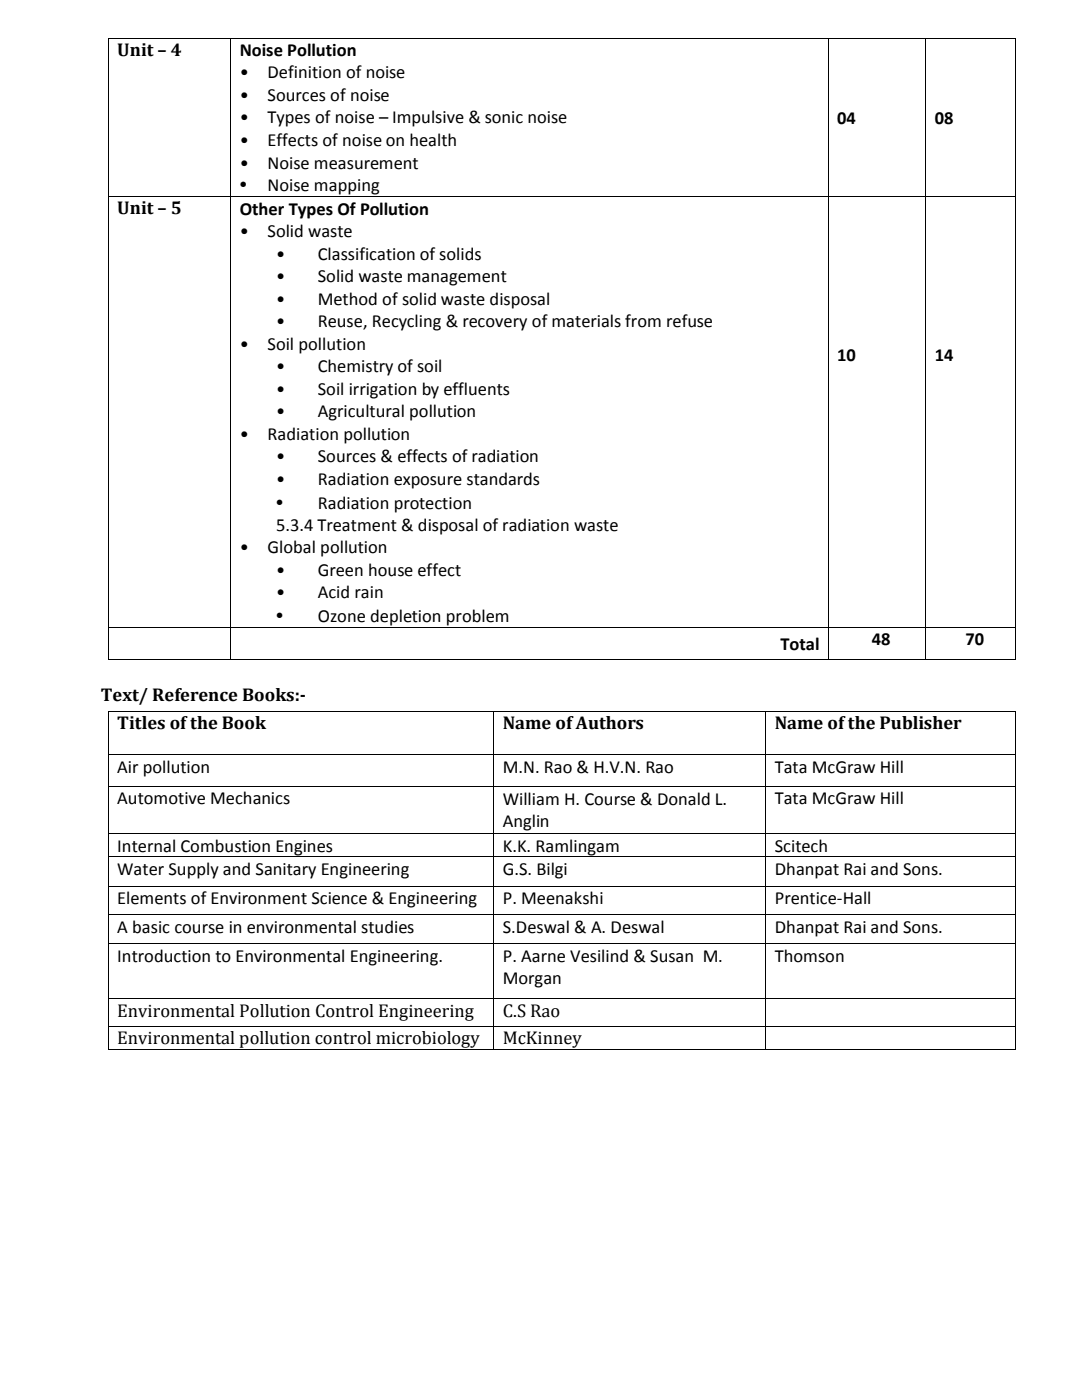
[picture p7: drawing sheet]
<svg xmlns="http://www.w3.org/2000/svg" width="216mm" height="279mm" viewBox="0 0 216 279" stroke-linecap="round" stroke-linejoin="round" font-family="sans-serif">
<defs><g id="words">
<g font-size="4">
<text x="47.8" y="38.2">•</text>
<text x="55.1" y="101.5">•</text>
<text x="55.1" y="124.2">•</text>
</g>
<g font-size="3.7">
<text x="23.4" y="11.1">Unit – 4</text>
<text x="47.8" y="11.2">Noise Pollution</text>
<text x="47.8" y="15.7">•</text>
<text x="53.4" y="15.7">Definition of noise</text>
<text x="47.8" y="20.2">•</text>
<text x="53.4" y="20.2">Sources of noise</text>
<text x="47.8" y="29.1">•</text>
<text x="47.8" y="24.6">•</text>
<text x="53.4" y="24.6">Types of noise – Impulsive &amp; sonic noise</text>
<text x="53.4" y="29.1">Effects of noise on health</text>
<text x="167" y="24.7">04</text>
<text x="186.5" y="24.7">08</text>
<text x="47.8" y="33.7">•</text>
<text x="53.4" y="33.7">Noise measurement</text>
<text x="53.4" y="38.2">Noise mapping</text>
<text x="23.4" y="42.8">Unit – 5</text>
<text x="47.8" y="42.9">Other Types Of Pollution</text>
<text x="47.8" y="47.3">•</text>
<text x="53.4" y="47.3">Solid waste</text>
<text x="55.1" y="51.8">•</text>
<text x="63.4" y="51.8">Classification of solids</text>
<text x="55.1" y="56.3">•</text>
<text x="63.4" y="56.3">Solid waste management</text>
<text x="55.1" y="65.3">•</text>
<text x="55.1" y="60.8">•</text>
<text x="63.4" y="65.3">Reuse, Recycling &amp; recovery of materials from refuse</text>
<text x="63.4" y="60.8">Method of solid waste disposal</text>
<text x="47.8" y="69.8">•</text>
<text x="53.4" y="69.8">Soil pollution</text>
<text x="55.1" y="74.3">•</text>
<text x="63.4" y="74.3">Chemistry of soil</text>
<text x="167" y="72.1">10</text>
<text x="186.5" y="72.1">14</text>
<text x="55.1" y="78.8">•</text>
<text x="55.1" y="83.3">•</text>
<text x="63.4" y="83.3">Agricultural pollution</text>
<text x="63.4" y="78.8">Soil irrigation by effluents</text>
<text x="47.8" y="87.8">•</text>
<text x="53.4" y="87.8">Radiation pollution</text>
<text x="55.1" y="92.2">•</text>
<text x="63.4" y="92.2">Sources &amp; effects of radiation</text>
<text x="55.1" y="96.8">•</text>
<text x="63.4" y="96.8">Radiation exposure standards</text>
<text x="63.4" y="101.5">Radiation protection</text>
<text x="55.1" y="106">5.3.4 Treatment &amp; disposal of radiation waste</text>
<text x="47.8" y="110.4">•</text>
<text x="53.4" y="110.4">Global pollution</text>
<text x="55.1" y="114.9">•</text>
<text x="55.1" y="119.4">•</text>
<text x="63.4" y="119.4">Acid rain</text>
<text x="63.4" y="114.9">Green house effect</text>
<text x="63.4" y="124.2">Ozone depletion problem</text>
<text x="155.7" y="129.6">Total</text>
<text x="174" y="128.8">48</text>
<text x="192.7" y="128.8">70</text>
<text x="20.1" y="139.9">Text/ Reference Books:-</text>
<text x="23.4" y="145.5">Titles of the Book</text>
<text x="100.3" y="145.5">Name of Authors</text>
<text x="154.6" y="145.5">Name of the Publisher</text>
<text x="23.4" y="154.2">Air pollution</text>
<text x="100.3" y="154.2">M.N. Rao &amp; H.V.N. Rao</text>
<text x="154.6" y="154.2">Tata McGraw Hill</text>
<text x="23.4" y="160.5">Automotive Mechanics</text>
<text x="100.3" y="160.6">William H. Course &amp; Donald L.</text>
<text x="154.6" y="160.5">Tata McGraw Hill</text>
<text x="100.3" y="165">Anglin</text>
<text x="23.4" y="170">Internal Combustion Engines</text>
<text x="100.3" y="170">K.K. Ramlingam</text>
<text x="154.6" y="170">Scitech</text>
<text x="23.4" y="174.5">Water Supply and Sanitary Engineering</text>
<text x="100.3" y="174.6">G.S. Bilgi</text>
<text x="154.6" y="174.6">Dhanpat Rai and Sons.</text>
<text x="23.4" y="180.5">Elements of Environment Science &amp; Engineering</text>
<text x="100.3" y="180.5">P. Meenakshi</text>
<text x="154.6" y="180.5">Prentice-Hall</text>
<text x="23.4" y="186.2">A basic course in environmental studies</text>
<text x="23.4" y="192">Introduction to Environmental Engineering.</text>
<text x="100.3" y="186.2">S.Deswal &amp; A. Deswal</text>
<text x="100.3" y="192">P. Aarne Vesilind &amp; Susan M.</text>
<text x="154.6" y="186.2">Dhanpat Rai and Sons.</text>
<text x="154.6" y="192">Thomson</text>
<text x="100.3" y="196.5">Morgan</text>
<text x="23.4" y="202.9">Environmental Pollution Control Engineering</text>
<text x="100.3" y="202.9">C.S Rao</text>
<text x="23.4" y="208.4">Environmental pollution control microbiology</text>
<text x="100.3" y="208.4">McKinney</text>
</g>
</g></defs>
<g fill="#000">
<path d="M21.5 7.5h.2v.2h-.2zM21.5 7.5l.2 .2zM46 7.7h.1zM46 7.5l.1 .2zM165.2 7.7h.1zM165.2 7.5l.1 .2zM184.7 7.7h.1zM184.7 7.5l.1 .2zM202.5 7.5h.1v.2h-.1zM202.5 7.5l.1 .2zM21.5 39.2h.2v.2h-.2zM46 39.2h.1v.2h-.1z"/>
<path d="M165.2 39.2h.1v.2h-.1zM184.7 39.2h.1v.2h-.1zM202.5 39.2h.1v.2h-.1zM21.5 125.2h.2v.1h-.2zM21.5 131.6l.2 .1zM46 125.2h.1v.1h-.1zM46 131.6l.1 .1zM165.2 125.2h.1v.1h-.1zM165.2 131.6l.1 .1zM184.7 125.2h.1v.1h-.1zM184.7 131.6l.1 .1zM202.5 125.2h.1v.1h-.1z"/>
<path d="M202.5 131.6l.1 .1zM21.5 141.9h.2v.1h-.2zM21.5 141.9l.2 .1zM21.5 150.5h.2v.2h-.2zM21.5 156.8h.2v.2h-.2zM98.5 142h.1zM98.5 141.9l.1 .1zM98.5 150.5h.1v.2h-.1zM98.5 156.8h.1v.2h-.1zM152.7 142h.2zM152.7 141.9l.2 .1zM152.7 150.5h.2v.2h-.2z"/>
<path d="M152.7 156.8h.2v.2h-.2zM202.5 141.9h.1v.1h-.1zM202.5 141.9l.1 .1zM202.5 150.5h.1v.2h-.1zM202.5 156.8h.1v.2h-.1zM21.5 166.3h.2v.2h-.2zM21.5 170.9h.2v.2h-.2zM21.5 176.8h.2v.2h-.2zM98.5 166.3h.1v.2h-.1zM98.5 170.9h.1v.2h-.1zM98.5 176.8h.1v.2h-.1zM152.7 166.3h.2v.2h-.2z"/>
<path d="M152.7 170.9h.2v.2h-.2zM152.7 176.8h.2v.2h-.2zM202.5 166.3h.1v.2h-.1zM202.5 170.9h.1v.2h-.1zM202.5 176.8h.1v.2h-.1zM21.5 182.5h.2v.2h-.2zM21.5 188.3h.2v.2h-.2zM21.5 199.3h.2v.2h-.2zM98.5 182.5h.1v.2h-.1zM98.5 188.3h.1v.2h-.1zM98.5 199.3h.1v.2h-.1zM152.7 182.5h.2v.2h-.2z"/>
<path d="M152.7 188.3h.2v.2h-.2zM152.7 199.3h.2v.2h-.2zM202.5 182.5h.1v.2h-.1zM202.5 188.3h.1v.2h-.1zM202.5 199.3h.1v.2h-.1zM21.5 204.8h.2v.1h-.2zM21.5 209.3l.2 .2zM98.5 204.8h.1v.1h-.1zM98.5 209.3l.1 .2zM152.7 204.8h.2v.1h-.2zM152.7 209.3l.2 .2zM202.5 204.8h.1v.1h-.1z"/>
<path d="M202.5 209.3l.1 .2z"/>
</g>
<g fill="none" stroke="#000" stroke-width=".2">
<path d="M21.6 7.7v31.5M21.7 7.6h24.3M46 7.7v31.5M46.1 7.6h119.1M165.2 7.7v31.5M165.3 7.6h19.4M184.7 7.7v31.5M184.8 7.6h17.7M202.6 7.7v31.5M21.6 39.4v85.8M21.7 39.3h24.3M46 39.4v85.8"/>
<path d="M46.1 39.3h119.1M165.2 39.4v85.8M165.3 39.3h19.4M184.7 39.4v85.8M184.8 39.3h17.7M202.6 39.4v85.8M21.6 125.3v6.3M21.7 125.2h24.3M21.7 131.7h24.3M46 125.3v6.3M46.1 125.2h119.1M46.1 131.7h119.1"/>
<path d="M165.2 125.3v6.3M165.3 125.2h19.4M165.3 131.7h19.4M184.7 125.3v6.3M184.8 125.2h17.7M184.8 131.7h17.7M202.6 125.3v6.3M21.6 142v8.5M21.6 150.7v6.1M21.6 157v9.3M21.7 141.9h76.8M21.7 150.6h76.8"/>
<path d="M21.7 156.9h76.8M98.5 142v8.5M98.5 150.7v6.1M98.5 157v9.3M98.6 141.9h54.1M98.6 150.6h54.1M98.6 156.9h54.1M152.8 142v8.5M152.8 150.7v6.1M152.8 157v9.3M152.9 141.9h49.6M152.9 150.6h49.6"/>
<path d="M152.9 156.9h49.6M202.6 142v8.5M202.6 150.7v6.1M202.6 157v9.3M21.6 166.5v4.4M21.6 171.1v5.7M21.6 177v5.5M21.7 166.4h76.8M21.7 171h76.8M21.7 176.8h76.8M98.5 166.5v4.4M98.5 171.1v5.7"/>
<path d="M98.5 177v5.5M98.6 166.4h54.1M98.6 171h54.1M98.6 176.8h54.1M152.8 166.5v4.4M152.8 171.1v5.7M152.8 177v5.5M152.9 166.4h49.6M152.9 171h49.6M152.9 176.8h49.6M202.6 166.5v4.4M202.6 171.1v5.7"/>
<path d="M202.6 177v5.5M21.6 182.7v5.6M21.6 188.5v10.8M21.6 199.5v5.3M21.7 182.6h76.8M21.7 188.4h76.8M21.7 199.4h76.8M98.5 182.7v5.6M98.5 188.5v10.8M98.5 199.5v5.3M98.6 182.6h54.1M98.6 188.4h54.1"/>
<path d="M98.6 199.4h54.1M152.8 182.7v5.6M152.8 188.5v10.8M152.8 199.5v5.3M152.9 182.6h49.6M152.9 188.4h49.6M152.9 199.4h49.6M202.6 182.7v5.6M202.6 188.5v10.8M202.6 199.5v5.3M21.6 204.9v4.4M21.7 204.8h76.8"/>
<path d="M21.7 209.4h76.8M98.5 204.9v4.4M98.6 204.8h54.1M98.6 209.4h54.1M152.8 204.9v4.4M152.9 204.8h49.6M152.9 209.4h49.6M202.6 204.9v4.4"/>
</g>
<use href="#words"/>
</svg>
